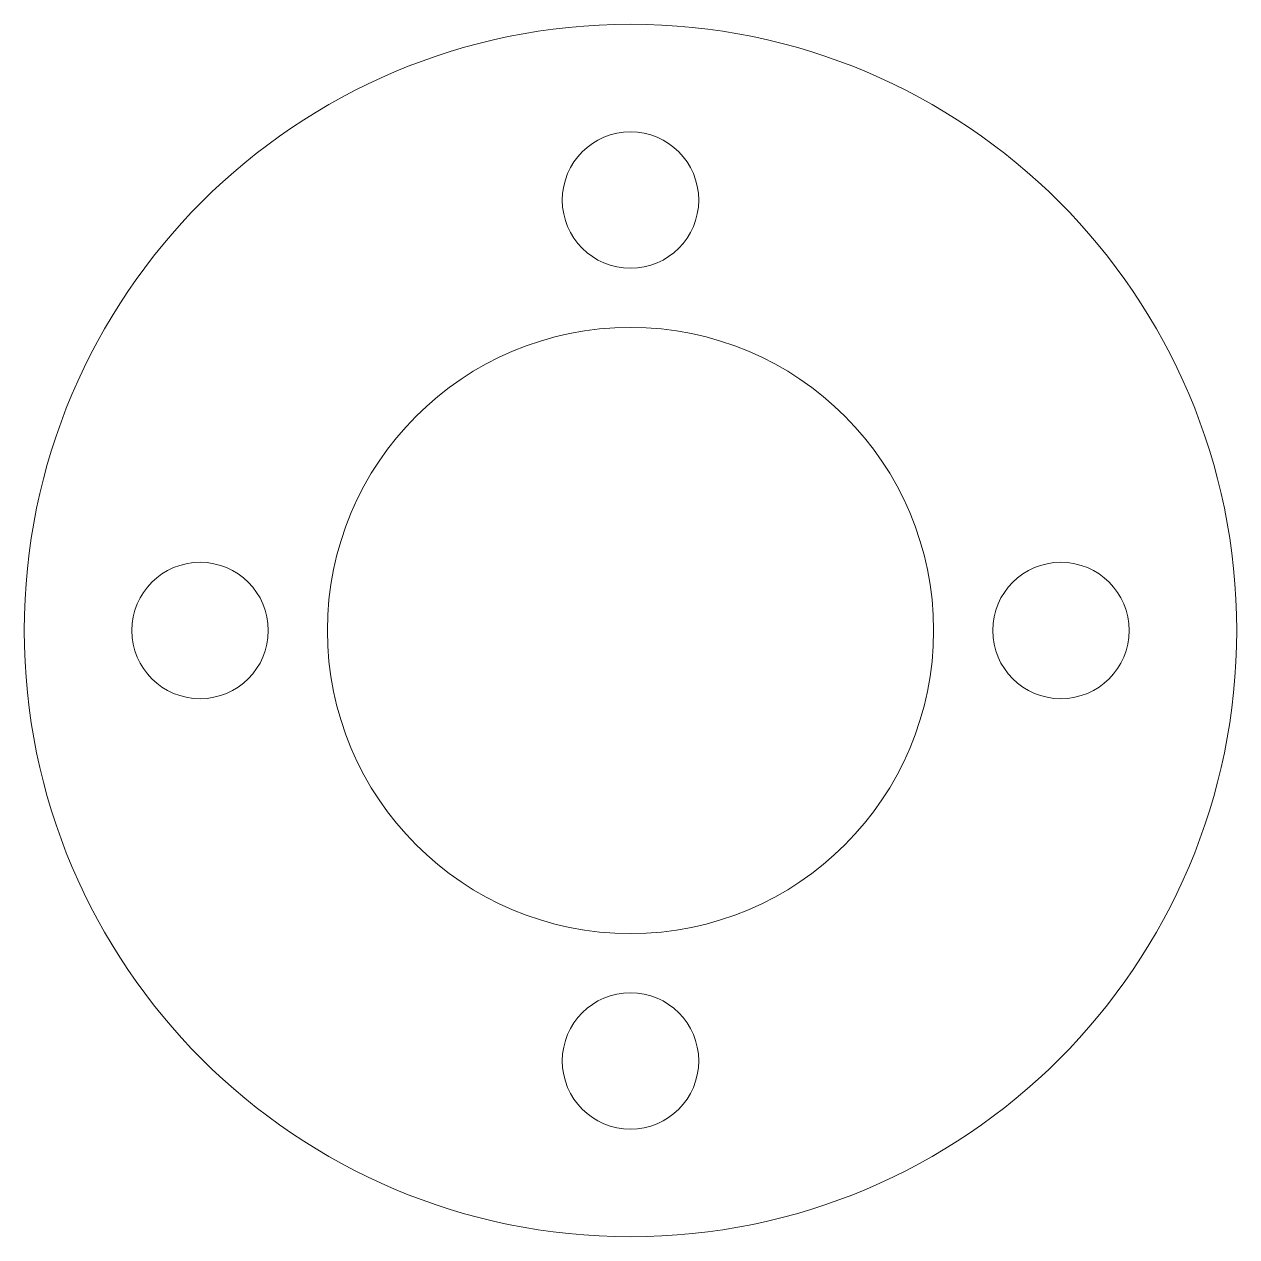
# Model space of a CAD drawing. Header units: millimetres. Extents: x -10 to 10, y -10 to 10.
import ezdxf

# ---------------------------------------------------------------- set-up
doc = ezdxf.new("R2010")
doc.units = ezdxf.units.MM

msp = doc.modelspace()

# ---------------------------------------------------------------- linework, layer by layer
at = {"color": 7, "linetype": 'Continuous', "lineweight": 15}
for centre, radius in [((0, 0), 10), ((0, 7.1), 1.125), ((0, 0), 5), ((-7.1, 0), 1.125), ((7.1, 0), 1.125), ((0, -7.1), 1.125)]:
    msp.add_circle(centre, radius, dxfattribs=at)

doc.saveas('drawing.dxf')
